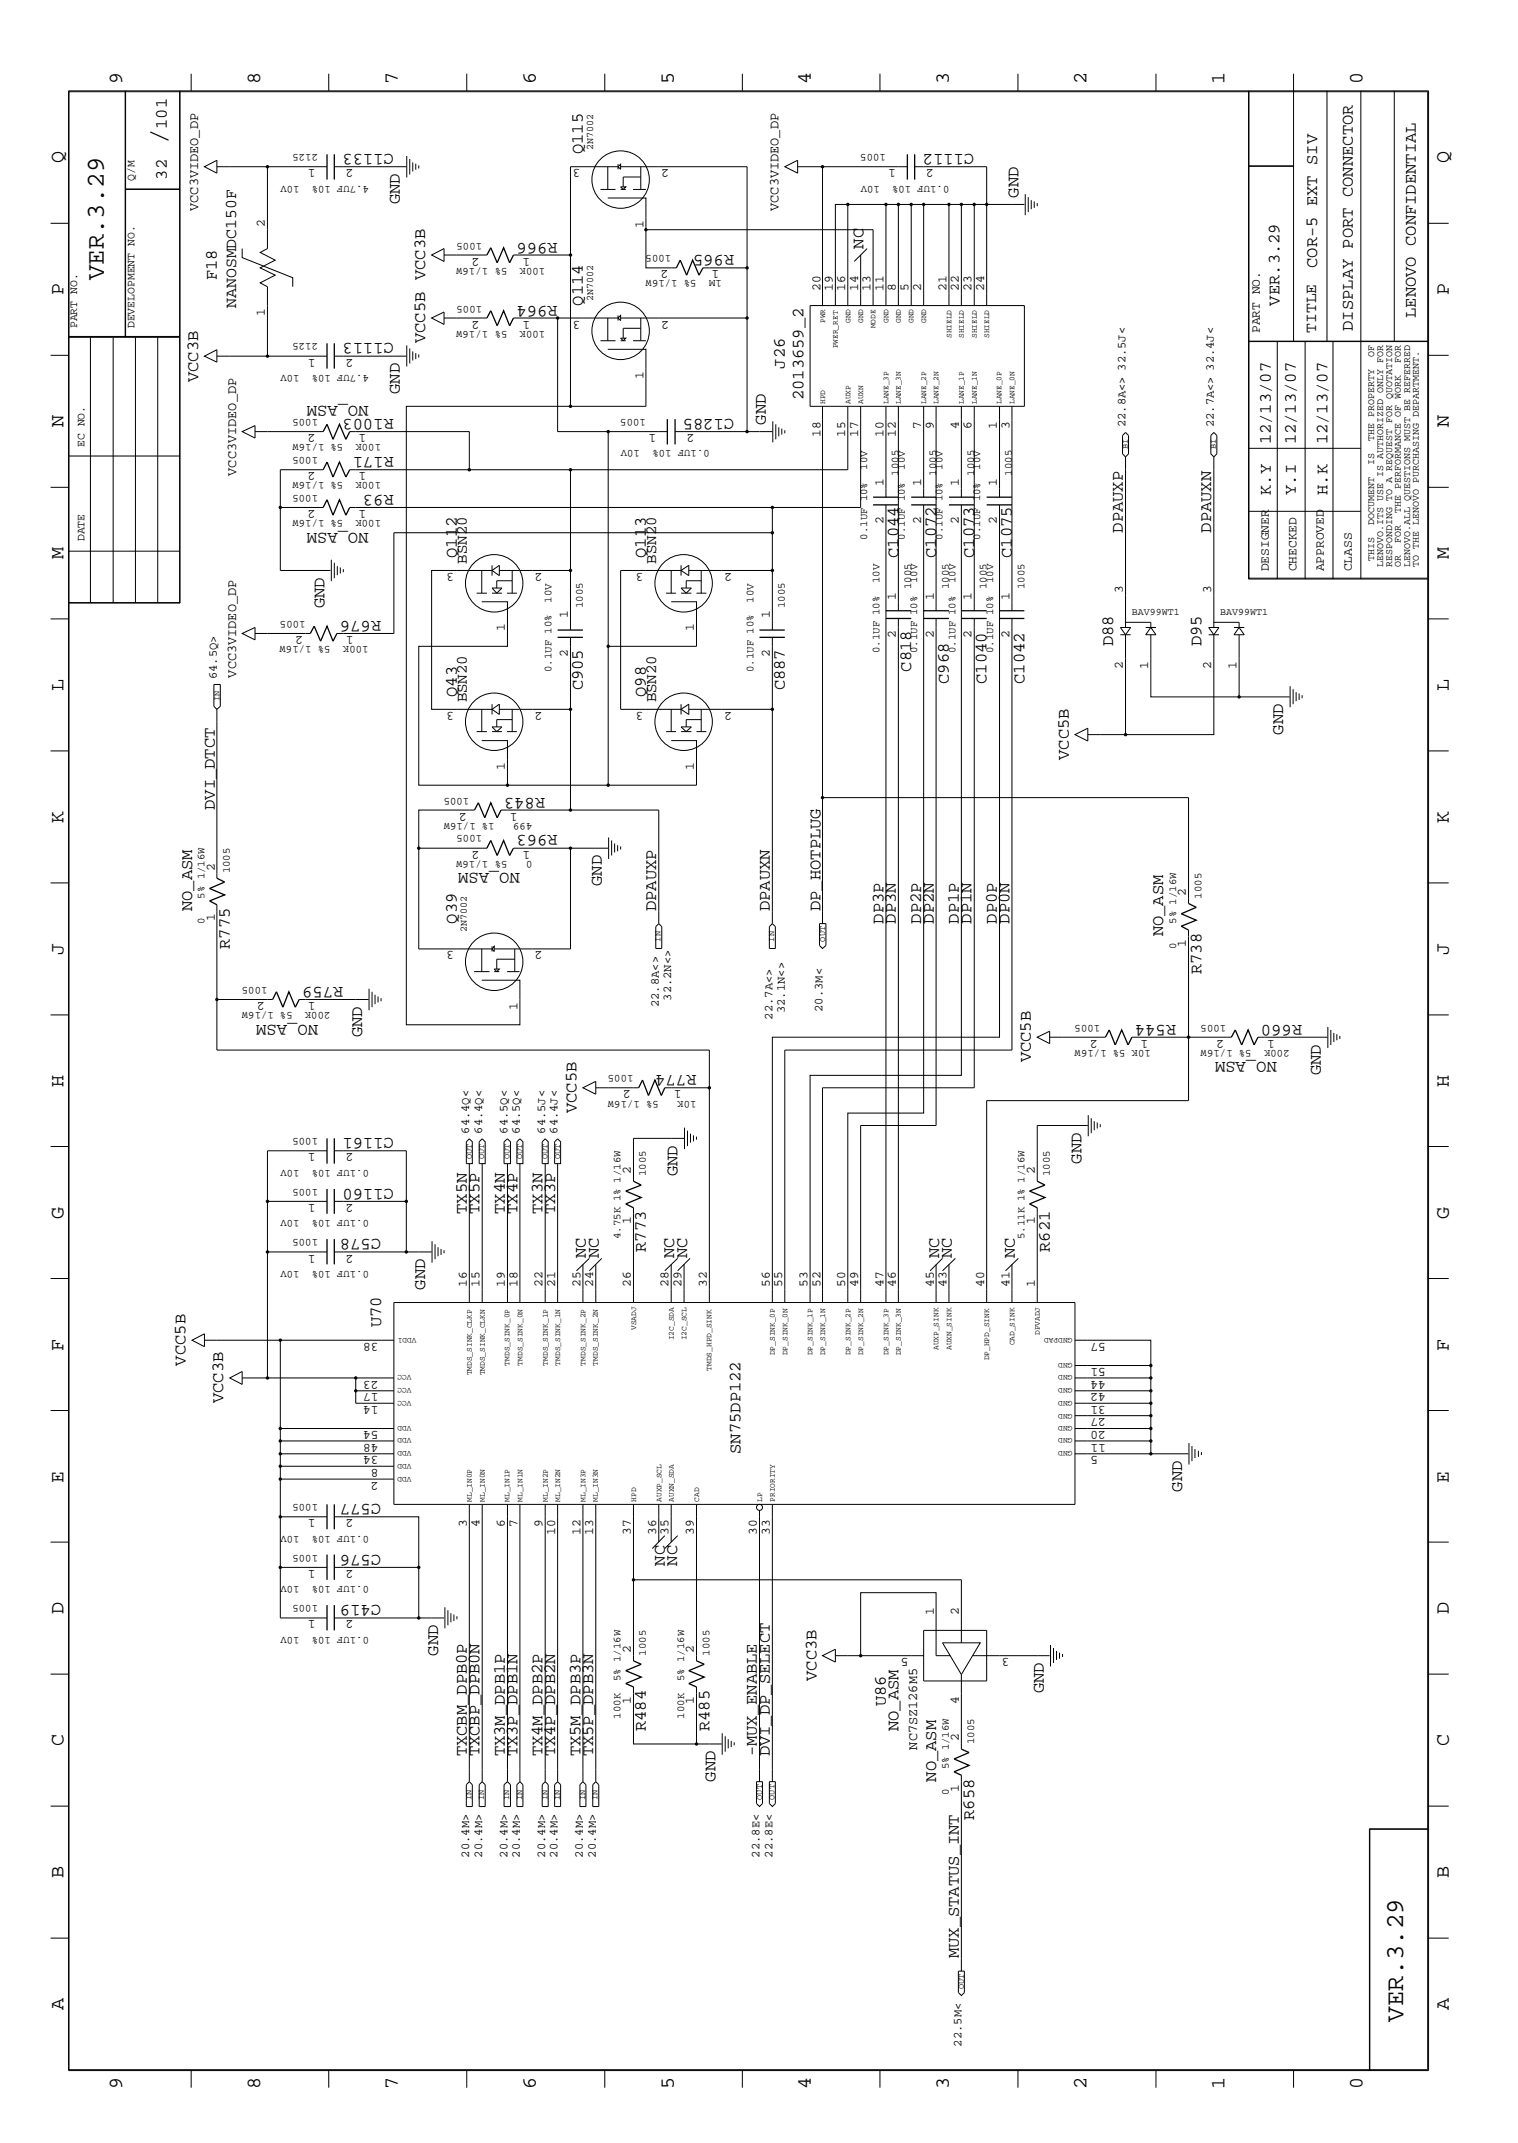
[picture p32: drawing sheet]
<svg xmlns="http://www.w3.org/2000/svg" width="300mm" height="423mm" viewBox="0 0 300 423" stroke-linecap="round" stroke-linejoin="round" font-family="sans-serif">
<defs><g id="words">
<text font-size="5.2" x="32.9" y="28.4" transform="rotate(-90 32.9 28.4)">/</text>
<g font-size="5.1">
<text x="20.5" y="55.4" transform="rotate(-90 20.5 55.4)">VER.3.29</text>
<text x="277.2" y="399.4" transform="rotate(-90 277.2 399.4)">VER.3.29</text>
</g>
<g font-size="4">
<text x="24.1" y="16.7" transform="rotate(-90 24.1 16.7)">9</text>
<text x="51.4" y="16.7" transform="rotate(-90 51.4 16.7)">8</text>
<text x="78.6" y="16.7" transform="rotate(-90 78.6 16.7)">7</text>
<text x="105.8" y="16.7" transform="rotate(-90 105.8 16.7)">6</text>
<text x="133.1" y="16.7" transform="rotate(-90 133.1 16.7)">5</text>
<text x="160.2" y="16.7" transform="rotate(-90 160.2 16.7)">4</text>
<text x="187.5" y="16.7" transform="rotate(-90 187.5 16.7)">3</text>
<text x="214.6" y="16.7" transform="rotate(-90 214.6 16.7)">2</text>
<text x="241.9" y="16.7" transform="rotate(-90 241.9 16.7)">1</text>
<text x="269.2" y="16.7" transform="rotate(-90 269.2 16.7)">0</text>
<text x="12.5" y="32.3" transform="rotate(-90 12.5 32.3)">Q</text>
<text x="286.2" y="32.3" transform="rotate(-90 286.2 32.3)">Q</text>
<text x="12.5" y="58.3" transform="rotate(-90 12.5 58.3)">P</text>
<text x="286.2" y="58.3" transform="rotate(-90 286.2 58.3)">P</text>
<text x="12.5" y="84.4" transform="rotate(-90 12.5 84.4)">N</text>
<text x="286.2" y="84.4" transform="rotate(-90 286.2 84.4)">N</text>
<text x="12.5" y="110.5" transform="rotate(-90 12.5 110.5)">M</text>
<text x="286.2" y="110.5" transform="rotate(-90 286.2 110.5)">M</text>
<text x="12.5" y="136.5" transform="rotate(-90 12.5 136.5)">L</text>
<text x="286.2" y="136.5" transform="rotate(-90 286.2 136.5)">L</text>
<text x="12.5" y="162.6" transform="rotate(-90 12.5 162.6)">K</text>
<text x="286.2" y="162.6" transform="rotate(-90 286.2 162.6)">K</text>
<text x="12.5" y="188.6" transform="rotate(-90 12.5 188.6)">J</text>
<text x="286.2" y="188.6" transform="rotate(-90 286.2 188.6)">J</text>
<text x="12.5" y="214.7" transform="rotate(-90 12.5 214.7)">H</text>
<text x="286.2" y="214.7" transform="rotate(-90 286.2 214.7)">H</text>
<text x="12.5" y="240.7" transform="rotate(-90 12.5 240.7)">G</text>
<text x="286.2" y="240.7" transform="rotate(-90 286.2 240.7)">G</text>
<text x="12.5" y="266.8" transform="rotate(-90 12.5 266.8)">F</text>
<text x="286.2" y="266.8" transform="rotate(-90 286.2 266.8)">F</text>
<text x="12.5" y="292.9" transform="rotate(-90 12.5 292.9)">E</text>
<text x="286.2" y="292.9" transform="rotate(-90 286.2 292.9)">E</text>
<text x="12.5" y="318.9" transform="rotate(-90 12.5 318.9)">D</text>
<text x="286.2" y="318.9" transform="rotate(-90 286.2 318.9)">D</text>
<text x="12.5" y="344.9" transform="rotate(-90 12.5 344.9)">C</text>
<text x="286.2" y="344.9" transform="rotate(-90 286.2 344.9)">C</text>
<text x="12.5" y="371" transform="rotate(-90 12.5 371)">B</text>
<text x="286.2" y="371" transform="rotate(-90 286.2 371)">B</text>
<text x="12.5" y="397" transform="rotate(-90 12.5 397)">A</text>
<text x="286.2" y="397" transform="rotate(-90 286.2 397)">A</text>
<text x="24.1" y="412.7" transform="rotate(-90 24.1 412.7)">9</text>
<text x="51.4" y="412.7" transform="rotate(-90 51.4 412.7)">8</text>
<text x="78.6" y="412.7" transform="rotate(-90 78.6 412.7)">7</text>
<text x="105.8" y="412.7" transform="rotate(-90 105.8 412.7)">6</text>
<text x="133.1" y="412.7" transform="rotate(-90 133.1 412.7)">5</text>
<text x="160.2" y="412.7" transform="rotate(-90 160.2 412.7)">4</text>
<text x="187.5" y="412.7" transform="rotate(-90 187.5 412.7)">3</text>
<text x="214.6" y="412.7" transform="rotate(-90 214.6 412.7)">2</text>
<text x="241.9" y="412.7" transform="rotate(-90 241.9 412.7)">1</text>
<text x="269.2" y="412.7" transform="rotate(-90 269.2 412.7)">0</text>
</g>
<g font-size="3.4">
<text x="32.9" y="25.5" transform="rotate(-90 32.9 25.5)">101</text>
<text x="32.9" y="35.5" transform="rotate(-90 32.9 35.5)">32</text>
<text x="77.8" y="30.5" transform="rotate(-180 77.8 30.5)">C1133</text>
<text x="115.1" y="30.5" transform="rotate(-90 115.1 30.5)">Q115</text>
<text x="192.4" y="30.5" transform="rotate(-180 192.4 30.5)">C1112</text>
<text x="79" y="40.4" transform="rotate(-90 79 40.4)">GND</text>
<text x="201.2" y="39" transform="rotate(-90 201.2 39)">GND</text>
<text x="110.2" y="47.9" transform="rotate(-180 110.2 47.9)">R966</text>
<text x="145" y="50.4" transform="rotate(-180 145 50.4)">R965</text>
<text x="170.6" y="49.1" transform="rotate(-90 170.6 49.1)">NC</text>
<text x="260.2" y="52.9" transform="rotate(-90 260.2 52.9)">COR-5 EXT SIV</text>
<text x="42.8" y="55.4" transform="rotate(-90 42.8 55.4)">F18</text>
<text x="110.2" y="60.4" transform="rotate(-180 110.2 60.4)">R964</text>
<text x="115.1" y="60.4" transform="rotate(-90 115.1 60.4)">Q114</text>
<text x="252.7" y="60.4" transform="rotate(-90 252.7 60.4)">VER.3.29</text>
<text x="267.2" y="65.4" transform="rotate(-90 267.2 65.4)">DISPLAY PORT CONNECTOR</text>
<text x="279.7" y="62.8" transform="rotate(-90 279.7 62.8)">LENOVO CONFIDENTIAL</text>
<text x="77.8" y="67.8" transform="rotate(-180 77.8 67.8)">C1113</text>
<text x="84" y="67.8" transform="rotate(-90 84 67.8)">VCC5B VCC3B</text>
<text x="39.1" y="75.5" transform="rotate(-90 39.1 75.5)">VCC3B</text>
<text x="79" y="77.8" transform="rotate(-90 79 77.8)">GND</text>
<text x="155" y="72.8" transform="rotate(-90 155 72.8)">J26</text>
<text x="72.8" y="80.3" transform="rotate(-180 72.8 80.3)">NO_ASM</text>
<text x="77.8" y="82.8" transform="rotate(-180 77.8 82.8)">R1003</text>
<text x="145" y="82.8" transform="rotate(-180 145 82.8)">C1285</text>
<text x="151.3" y="83.9" transform="rotate(-90 151.3 83.9)">GND</text>
<text x="158.7" y="79.1" transform="rotate(-90 158.7 79.1)">2013659_2</text>
<text x="251" y="87.8" transform="rotate(-90 251 87.8)">12/13/07</text>
<text x="255.9" y="87.8" transform="rotate(-90 255.9 87.8)">12/13/07</text>
<text x="262.2" y="87.8" transform="rotate(-90 262.2 87.8)">12/13/07</text>
<text x="77.8" y="90.3" transform="rotate(-180 77.8 90.3)">R171</text>
<text x="77.8" y="97.8" transform="rotate(-180 77.8 97.8)">R93</text>
<text x="251" y="97.8" transform="rotate(-90 251 97.8)">K.Y</text>
<text x="255.9" y="97.8" transform="rotate(-90 255.9 97.8)">Y.I</text>
<text x="262.2" y="97.8" transform="rotate(-90 262.2 97.8)">H.K</text>
<text x="72.8" y="105.2" transform="rotate(-180 72.8 105.2)">NO_ASM</text>
<text x="221.8" y="105.2" transform="rotate(-90 221.8 105.2)">DPAUXP</text>
<text x="239.3" y="105.2" transform="rotate(-90 239.3 105.2)">DPAUXN</text>
<text x="90.3" y="110.2" transform="rotate(-90 90.3 110.2)">Q112</text>
<text x="127.6" y="110.2" transform="rotate(-90 127.6 110.2)">Q113</text>
<text x="177.5" y="110.2" transform="rotate(-90 177.5 110.2)">C1044</text>
<text x="184.9" y="110.2" transform="rotate(-90 184.9 110.2)">C1072</text>
<text x="192.4" y="110.2" transform="rotate(-90 192.4 110.2)">C1073</text>
<text x="199.9" y="110.2" transform="rotate(-90 199.9 110.2)">C1075</text>
<text x="64.1" y="120.1" transform="rotate(-90 64.1 120.1)">GND</text>
<text x="75.3" y="122.7" transform="rotate(-180 75.3 122.7)">R676</text>
<text x="219.9" y="127.7" transform="rotate(-90 219.9 127.7)">D88</text>
<text x="237.3" y="127.7" transform="rotate(-90 237.3 127.7)">D95</text>
<text x="90.3" y="137.7" transform="rotate(-90 90.3 137.7)">Q43</text>
<text x="115.1" y="136.4" transform="rotate(-90 115.1 136.4)">C905</text>
<text x="127.6" y="137.7" transform="rotate(-90 127.6 137.7)">Q98</text>
<text x="155" y="136.4" transform="rotate(-90 155 136.4)">C887</text>
<text x="180" y="132.7" transform="rotate(-90 180 132.7)">C818</text>
<text x="187.5" y="135.1" transform="rotate(-90 187.5 135.1)">C968</text>
<text x="194.9" y="135.1" transform="rotate(-90 194.9 135.1)">C1040</text>
<text x="202.4" y="135.1" transform="rotate(-90 202.4 135.1)">C1042</text>
<text x="253.5" y="145.1" transform="rotate(-90 253.5 145.1)">GND</text>
<text x="211.2" y="150.1" transform="rotate(-90 211.2 150.1)">VCC5B</text>
<text x="42.4" y="160" transform="rotate(-90 42.4 160)">DVI_DTCT</text>
<text x="107.7" y="157.6" transform="rotate(-180 107.7 157.6)">R843</text>
<text x="110.2" y="165" transform="rotate(-180 110.2 165)">R963</text>
<text x="102.7" y="172.6" transform="rotate(-180 102.7 172.6)">NO_ASM</text>
<text x="118.9" y="175" transform="rotate(-90 118.9 175)">GND</text>
<text x="37.9" y="180" transform="rotate(-90 37.9 180)">NO_ASM</text>
<text x="90.3" y="182.5" transform="rotate(-90 90.3 182.5)">Q39</text>
<text x="129.6" y="180" transform="rotate(-90 129.6 180)">DPAUXP</text>
<text x="152.1" y="180" transform="rotate(-90 152.1 180)">DPAUXN</text>
<text x="162.1" y="180" transform="rotate(-90 162.1 180)">DP_HOTPLUG</text>
<text x="174.5" y="182.5" transform="rotate(-90 174.5 182.5)">DP3P</text>
<text x="177" y="182.5" transform="rotate(-90 177 182.5)">DP3N</text>
<text x="181.9" y="182.5" transform="rotate(-90 181.9 182.5)">DP2P</text>
<text x="184.5" y="182.5" transform="rotate(-90 184.5 182.5)">DP2N</text>
<text x="189.4" y="182.5" transform="rotate(-90 189.4 182.5)">DP1P</text>
<text x="191.9" y="182.5" transform="rotate(-90 191.9 182.5)">DP1N</text>
<text x="196.9" y="182.5" transform="rotate(-90 196.9 182.5)">DP0P</text>
<text x="199.4" y="182.5" transform="rotate(-90 199.4 182.5)">DP0N</text>
<text x="229.8" y="185" transform="rotate(-90 229.8 185)">NO_ASM</text>
<text x="45.4" y="187.5" transform="rotate(-90 45.4 187.5)">R775</text>
<text x="67.8" y="195" transform="rotate(-180 67.8 195)">R759</text>
<text x="237.3" y="192.4" transform="rotate(-90 237.3 192.4)">R738</text>
<text x="62.8" y="202.4" transform="rotate(-180 62.8 202.4)">NO_ASM</text>
<text x="232.3" y="202.4" transform="rotate(-180 232.3 202.4)">R544</text>
<text x="257.2" y="202.4" transform="rotate(-180 257.2 202.4)">R660</text>
<text x="71.5" y="204.9" transform="rotate(-90 71.5 204.9)">GND</text>
<text x="203.6" y="209.9" transform="rotate(-90 203.6 209.9)">VCC5B</text>
<text x="252.2" y="209.9" transform="rotate(-180 252.2 209.9)">NO_ASM</text>
<text x="137.6" y="212.4" transform="rotate(-180 137.6 212.4)">R774</text>
<text x="260.9" y="212.4" transform="rotate(-90 260.9 212.4)">GND</text>
<text x="113.9" y="219.9" transform="rotate(-90 113.9 219.9)">VCC5B</text>
<text x="77.8" y="224.9" transform="rotate(-180 77.8 224.9)">C1161</text>
<text x="133.9" y="232.3" transform="rotate(-90 133.9 232.3)">GND</text>
<text x="213.6" y="229.9" transform="rotate(-90 213.6 229.9)">GND</text>
<text x="77.8" y="234.9" transform="rotate(-180 77.8 234.9)">C1160</text>
<text x="92.2" y="239.8" transform="rotate(-90 92.2 239.8)">TX5N</text>
<text x="94.7" y="239.8" transform="rotate(-90 94.7 239.8)">TX5P</text>
<text x="99.7" y="239.8" transform="rotate(-90 99.7 239.8)">TX4N</text>
<text x="102.2" y="239.8" transform="rotate(-90 102.2 239.8)">TX4P</text>
<text x="107.2" y="239.8" transform="rotate(-90 107.2 239.8)">TX3N</text>
<text x="109.6" y="239.8" transform="rotate(-90 109.6 239.8)">TX3P</text>
<text x="75.3" y="244.8" transform="rotate(-180 75.3 244.8)">C578</text>
<text x="115.7" y="248.6" transform="rotate(-90 115.7 248.6)">NC</text>
<text x="118.3" y="248.6" transform="rotate(-90 118.3 248.6)">NC</text>
<text x="127.6" y="247.3" transform="rotate(-90 127.6 247.3)">R773</text>
<text x="133.2" y="248.6" transform="rotate(-90 133.2 248.6)">NC</text>
<text x="135.7" y="248.6" transform="rotate(-90 135.7 248.6)">NC</text>
<text x="185.5" y="248.6" transform="rotate(-90 185.5 248.6)">NC</text>
<text x="188" y="248.6" transform="rotate(-90 188 248.6)">NC</text>
<text x="200.5" y="248.6" transform="rotate(-90 200.5 248.6)">NC</text>
<text x="207.3" y="247.3" transform="rotate(-90 207.3 247.3)">R621</text>
<text x="84" y="254.8" transform="rotate(-90 84 254.8)">GND</text>
<text x="75.3" y="262.2" transform="rotate(-90 75.3 262.2)">U70</text>
<text x="36.7" y="269.7" transform="rotate(-90 36.7 269.7)">VCC5B</text>
<text x="44.1" y="277.2" transform="rotate(-90 44.1 277.2)">VCC3B</text>
<text x="146.3" y="287.2" transform="rotate(-90 146.3 287.2)">SN75DP122</text>
<text x="75.3" y="297.2" transform="rotate(-180 75.3 297.2)">C577</text>
<text x="233.5" y="294.6" transform="rotate(-90 233.5 294.6)">GND</text>
<text x="75.3" y="307.1" transform="rotate(-180 75.3 307.1)">C576</text>
<text x="131.3" y="309.3" transform="rotate(-90 131.3 309.3)">NC</text>
<text x="133.8" y="309.3" transform="rotate(-90 133.8 309.3)">NC</text>
<text x="75.3" y="317.1" transform="rotate(-180 75.3 317.1)">C419</text>
<text x="86.5" y="327.1" transform="rotate(-90 86.5 327.1)">GND</text>
<text x="161.3" y="332.1" transform="rotate(-90 161.3 332.1)">VCC3B</text>
<text x="206.2" y="334.5" transform="rotate(-90 206.2 334.5)">GND</text>
<text x="127.6" y="342" transform="rotate(-90 127.6 342)">R484</text>
<text x="140.1" y="342" transform="rotate(-90 140.1 342)">R485</text>
<text x="175" y="337.1" transform="rotate(-90 175 337.1)">U86</text>
<text x="177.5" y="342" transform="rotate(-90 177.5 342)">NO_ASM</text>
<text x="92.2" y="347" transform="rotate(-90 92.2 347)">TXCBM_DPB0P</text>
<text x="94.7" y="347" transform="rotate(-90 94.7 347)">TXCBP_DPB0N</text>
<text x="99.7" y="347" transform="rotate(-90 99.7 347)">TX3M_DPB1P</text>
<text x="102.2" y="347" transform="rotate(-90 102.2 347)">TX3P_DPB1N</text>
<text x="107.2" y="347" transform="rotate(-90 107.2 347)">TX4M_DPB2P</text>
<text x="109.6" y="347" transform="rotate(-90 109.6 347)">TX4P_DPB2N</text>
<text x="114.6" y="347" transform="rotate(-90 114.6 347)">TX5M_DPB3P</text>
<text x="117.2" y="347" transform="rotate(-90 117.2 347)">TX5P_DPB3N</text>
<text x="149.5" y="347" transform="rotate(-90 149.5 347)">-MUX_ENABLE</text>
<text x="152.1" y="347" transform="rotate(-90 152.1 347)">DVI_DP_SELECT</text>
<text x="141.3" y="352" transform="rotate(-90 141.3 352)">GND</text>
<text x="184.9" y="352" transform="rotate(-90 184.9 352)">NO_ASM</text>
<text x="192.4" y="359.5" transform="rotate(-90 192.4 359.5)">R658</text>
<text x="189.4" y="386.8" transform="rotate(-90 189.4 386.8)">MUX_STATUS_INT</text>
</g>
<g font-size="3.2">
<text x="46.7" y="60.8" transform="rotate(-90 46.7 60.8)">NANOSMDC150F</text>
<text x="260" y="65.8" transform="rotate(-90 260 65.8)">TITLE</text>
</g>
<g font-size="3.1">
<text x="92.2" y="111.3" transform="rotate(-90 92.2 111.3)">BSN20</text>
<text x="129.6" y="111.3" transform="rotate(-90 129.6 111.3)">BSN20</text>
<text x="92.2" y="138.8" transform="rotate(-90 92.2 138.8)">BSN20</text>
<text x="129.6" y="138.8" transform="rotate(-90 129.6 138.8)">BSN20</text>
</g>
<g font-size="2.7">
<text x="39.1" y="41.7" transform="rotate(-90 39.1 41.7)">VCC3VIDEO_DP</text>
<text x="153.8" y="41.7" transform="rotate(-90 153.8 41.7)">VCC3VIDEO_DP</text>
<text x="46.7" y="94" transform="rotate(-90 46.7 94)">VCC3VIDEO_DP</text>
<text x="46.7" y="133.9" transform="rotate(-90 46.7 133.9)">VCC3VIDEO_DP</text>
<text x="181.2" y="345.6" transform="rotate(-90 181.2 345.6)">NC7SZ126M5</text>
</g>
<g font-size="2.5">
<text x="62.3" y="33.4" transform="rotate(-180 62.3 33.4)">1</text>
<text x="69.8" y="33.4" transform="rotate(-180 69.8 33.4)">2</text>
<text x="114.6" y="33.4" transform="rotate(-180 114.6 33.4)">3</text>
<text x="132.2" y="33.4" transform="rotate(-180 132.2 33.4)">2</text>
<text x="177" y="33.4" transform="rotate(-180 177 33.4)">1</text>
<text x="184.5" y="33.4" transform="rotate(-180 184.5 33.4)">2</text>
<text x="52.3" y="44.9" transform="rotate(-90 52.3 44.9)">2</text>
<text x="127.1" y="45" transform="rotate(-90 127.1 45)">1</text>
<text x="94.7" y="50.9" transform="rotate(-180 94.7 50.9)">2</text>
<text x="104.7" y="50.9" transform="rotate(-180 104.7 50.9)">1</text>
<text x="132.1" y="53.4" transform="rotate(-180 132.1 53.4)">2</text>
<text x="142.1" y="53.4" transform="rotate(-180 142.1 53.4)">1</text>
<text x="162.1" y="57.4" transform="rotate(-90 162.1 57.4)">20</text>
<text x="164.5" y="57.4" transform="rotate(-90 164.5 57.4)">19</text>
<text x="167" y="57.4" transform="rotate(-90 167 57.4)">16</text>
<text x="169.5" y="57.4" transform="rotate(-90 169.5 57.4)">14</text>
<text x="172" y="57.4" transform="rotate(-90 172 57.4)">13</text>
<text x="174.5" y="57.4" transform="rotate(-90 174.5 57.4)">11</text>
<text x="177" y="57.4" transform="rotate(-90 177 57.4)">8</text>
<text x="179.5" y="57.4" transform="rotate(-90 179.5 57.4)">5</text>
<text x="181.9" y="57.4" transform="rotate(-90 181.9 57.4)">2</text>
<text x="186.9" y="57.4" transform="rotate(-90 186.9 57.4)">21</text>
<text x="189.4" y="57.4" transform="rotate(-90 189.4 57.4)">22</text>
<text x="191.9" y="57.4" transform="rotate(-90 191.9 57.4)">23</text>
<text x="194.4" y="57.4" transform="rotate(-90 194.4 57.4)">24</text>
<text x="52.3" y="62.4" transform="rotate(-90 52.3 62.4)">1</text>
<text x="94.7" y="63.3" transform="rotate(-180 94.7 63.3)">2</text>
<text x="104.7" y="63.3" transform="rotate(-180 104.7 63.3)">1</text>
<text x="114.6" y="63.3" transform="rotate(-180 114.6 63.3)">3</text>
<text x="132.2" y="63.3" transform="rotate(-180 132.2 63.3)">2</text>
<text x="248.8" y="65.8" transform="rotate(-90 248.8 65.8)">PART NO.</text>
<text x="62.3" y="70.9" transform="rotate(-180 62.3 70.9)">1</text>
<text x="69.8" y="70.9" transform="rotate(-180 69.8 70.9)">2</text>
<text x="127.1" y="74.8" transform="rotate(-90 127.1 74.8)">1</text>
<text x="62.3" y="85.8" transform="rotate(-180 62.3 85.8)">2</text>
<text x="72.3" y="85.8" transform="rotate(-180 72.3 85.8)">1</text>
<text x="129.6" y="85.8" transform="rotate(-180 129.6 85.8)">1</text>
<text x="137.2" y="85.8" transform="rotate(-180 137.2 85.8)">2</text>
<text x="162.1" y="86.4" transform="rotate(-90 162.1 86.4)">18</text>
<text x="167" y="86.4" transform="rotate(-90 167 86.4)">15</text>
<text x="169.5" y="86.4" transform="rotate(-90 169.5 86.4)">17</text>
<text x="174.5" y="86.4" transform="rotate(-90 174.5 86.4)">10</text>
<text x="177" y="86.4" transform="rotate(-90 177 86.4)">12</text>
<text x="181.9" y="84.8" transform="rotate(-90 181.9 84.8)">7</text>
<text x="184.5" y="84.8" transform="rotate(-90 184.5 84.8)">9</text>
<text x="189.4" y="84.8" transform="rotate(-90 189.4 84.8)">4</text>
<text x="191.9" y="84.8" transform="rotate(-90 191.9 84.8)">6</text>
<text x="196.9" y="84.8" transform="rotate(-90 196.9 84.8)">1</text>
<text x="199.4" y="84.8" transform="rotate(-90 199.4 84.8)">3</text>
<text x="62.3" y="93.3" transform="rotate(-180 62.3 93.3)">2</text>
<text x="72.3" y="93.3" transform="rotate(-180 72.3 93.3)">1</text>
<text x="62.3" y="100.8" transform="rotate(-180 62.3 100.8)">2</text>
<text x="72.3" y="100.8" transform="rotate(-180 72.3 100.8)">1</text>
<text x="174.5" y="96" transform="rotate(-90 174.5 96)">1</text>
<text x="181.9" y="96" transform="rotate(-90 181.9 96)">1</text>
<text x="189.4" y="96" transform="rotate(-90 189.4 96)">1</text>
<text x="196.9" y="96" transform="rotate(-90 196.9 96)">1</text>
<text x="174.5" y="103.5" transform="rotate(-90 174.5 103.5)">2</text>
<text x="181.9" y="103.5" transform="rotate(-90 181.9 103.5)">2</text>
<text x="189.4" y="103.5" transform="rotate(-90 189.4 103.5)">2</text>
<text x="196.9" y="103.5" transform="rotate(-90 196.9 103.5)">2</text>
<text x="89.7" y="113.2" transform="rotate(-180 89.7 113.2)">3</text>
<text x="107.2" y="113.2" transform="rotate(-180 107.2 113.2)">2</text>
<text x="127.1" y="113.2" transform="rotate(-180 127.1 113.2)">3</text>
<text x="144.6" y="113.2" transform="rotate(-180 144.6 113.2)">2</text>
<text x="250.6" y="112.9" transform="rotate(-90 250.6 112.9)">DESIGNER</text>
<text x="256.1" y="112.9" transform="rotate(-90 256.1 112.9)">CHECKED</text>
<text x="261.5" y="112.9" transform="rotate(-90 261.5 112.9)">APPROVED</text>
<text x="267" y="112.9" transform="rotate(-90 267 112.9)">CLASS</text>
<text x="177" y="118.4" transform="rotate(-90 177 118.4)">1</text>
<text x="184.5" y="118.4" transform="rotate(-90 184.5 118.4)">1</text>
<text x="191.9" y="118.4" transform="rotate(-90 191.9 118.4)">1</text>
<text x="199.4" y="118.4" transform="rotate(-90 199.4 118.4)">1</text>
<text x="221.8" y="117.2" transform="rotate(-90 221.8 117.2)">3</text>
<text x="239.3" y="117.2" transform="rotate(-90 239.3 117.2)">3</text>
<text x="59.9" y="125.6" transform="rotate(-180 59.9 125.6)">2</text>
<text x="69.8" y="125.6" transform="rotate(-180 69.8 125.6)">1</text>
<text x="99.7" y="124.7" transform="rotate(-90 99.7 124.7)">1</text>
<text x="112.2" y="122.2" transform="rotate(-90 112.2 122.2)">1</text>
<text x="137.1" y="124.7" transform="rotate(-90 137.1 124.7)">1</text>
<text x="152.1" y="122.2" transform="rotate(-90 152.1 122.2)">1</text>
<text x="177" y="126" transform="rotate(-90 177 126)">2</text>
<text x="184.5" y="126" transform="rotate(-90 184.5 126)">2</text>
<text x="191.9" y="126" transform="rotate(-90 191.9 126)">2</text>
<text x="199.4" y="126" transform="rotate(-90 199.4 126)">2</text>
<text x="112.2" y="129.7" transform="rotate(-90 112.2 129.7)">2</text>
<text x="152.1" y="129.7" transform="rotate(-90 152.1 129.7)">2</text>
<text x="221.8" y="132.2" transform="rotate(-90 221.8 132.2)">2</text>
<text x="226.8" y="132.2" transform="rotate(-90 226.8 132.2)">1</text>
<text x="239.3" y="132.2" transform="rotate(-90 239.3 132.2)">2</text>
<text x="244.3" y="132.2" transform="rotate(-90 244.3 132.2)">1</text>
<text x="89.7" y="140.6" transform="rotate(-180 89.7 140.6)">3</text>
<text x="107.2" y="140.6" transform="rotate(-180 107.2 140.6)">2</text>
<text x="127.1" y="140.6" transform="rotate(-180 127.1 140.6)">3</text>
<text x="144.6" y="140.6" transform="rotate(-180 144.6 140.6)">2</text>
<text x="99.7" y="152.1" transform="rotate(-90 99.7 152.1)">1</text>
<text x="137.1" y="152.1" transform="rotate(-90 137.1 152.1)">1</text>
<text x="92.2" y="160.5" transform="rotate(-180 92.2 160.5)">2</text>
<text x="102.2" y="160.5" transform="rotate(-180 102.2 160.5)">1</text>
<text x="42.4" y="172" transform="rotate(-90 42.4 172)">2</text>
<text x="94.7" y="168.1" transform="rotate(-180 94.7 168.1)">2</text>
<text x="104.7" y="168.1" transform="rotate(-180 104.7 168.1)">1</text>
<text x="234.3" y="177" transform="rotate(-90 234.3 177)">2</text>
<text x="42.4" y="182" transform="rotate(-90 42.4 182)">1</text>
<text x="89.7" y="188" transform="rotate(-180 89.7 188)">3</text>
<text x="107.2" y="188" transform="rotate(-180 107.2 188)">2</text>
<text x="234.3" y="187" transform="rotate(-90 234.3 187)">1</text>
<text x="52.3" y="198" transform="rotate(-180 52.3 198)">2</text>
<text x="62.3" y="198" transform="rotate(-180 62.3 198)">1</text>
<text x="102.2" y="199.5" transform="rotate(-90 102.2 199.5)">1</text>
<text x="216.8" y="205.4" transform="rotate(-180 216.8 205.4)">2</text>
<text x="226.8" y="205.4" transform="rotate(-180 226.8 205.4)">1</text>
<text x="241.8" y="205.4" transform="rotate(-180 241.8 205.4)">2</text>
<text x="251.8" y="205.4" transform="rotate(-180 251.8 205.4)">1</text>
<text x="124.6" y="215.4" transform="rotate(-180 124.6 215.4)">2</text>
<text x="134.6" y="215.4" transform="rotate(-180 134.6 215.4)">1</text>
<text x="62.3" y="227.8" transform="rotate(-180 62.3 227.8)">1</text>
<text x="69.9" y="227.8" transform="rotate(-180 69.9 227.8)">2</text>
<text x="124.6" y="231.8" transform="rotate(-90 124.6 231.8)">2</text>
<text x="204.4" y="231.8" transform="rotate(-90 204.4 231.8)">2</text>
<text x="62.3" y="237.8" transform="rotate(-180 62.3 237.8)">1</text>
<text x="69.9" y="237.8" transform="rotate(-180 69.9 237.8)">2</text>
<text x="124.6" y="241.8" transform="rotate(-90 124.6 241.8)">1</text>
<text x="204.4" y="241.8" transform="rotate(-90 204.4 241.8)">1</text>
<text x="62.3" y="247.8" transform="rotate(-180 62.3 247.8)">1</text>
<text x="69.9" y="247.8" transform="rotate(-180 69.9 247.8)">2</text>
<text x="92.2" y="254.3" transform="rotate(-90 92.2 254.3)">16</text>
<text x="94.7" y="254.3" transform="rotate(-90 94.7 254.3)">15</text>
<text x="99.7" y="254.3" transform="rotate(-90 99.7 254.3)">19</text>
<text x="102.2" y="254.3" transform="rotate(-90 102.2 254.3)">18</text>
<text x="107.2" y="254.3" transform="rotate(-90 107.2 254.3)">22</text>
<text x="109.6" y="254.3" transform="rotate(-90 109.6 254.3)">21</text>
<text x="114.6" y="254.3" transform="rotate(-90 114.6 254.3)">25</text>
<text x="117.2" y="254.3" transform="rotate(-90 117.2 254.3)">24</text>
<text x="124.6" y="254.3" transform="rotate(-90 124.6 254.3)">26</text>
<text x="132.1" y="254.3" transform="rotate(-90 132.1 254.3)">28</text>
<text x="134.6" y="254.3" transform="rotate(-90 134.6 254.3)">29</text>
<text x="139.6" y="254.3" transform="rotate(-90 139.6 254.3)">32</text>
<text x="152.1" y="254.3" transform="rotate(-90 152.1 254.3)">56</text>
<text x="154.5" y="254.3" transform="rotate(-90 154.5 254.3)">55</text>
<text x="159.5" y="254.3" transform="rotate(-90 159.5 254.3)">53</text>
<text x="162.1" y="254.3" transform="rotate(-90 162.1 254.3)">52</text>
<text x="167" y="254.3" transform="rotate(-90 167 254.3)">50</text>
<text x="169.5" y="254.3" transform="rotate(-90 169.5 254.3)">49</text>
<text x="174.5" y="254.3" transform="rotate(-90 174.5 254.3)">47</text>
<text x="177" y="254.3" transform="rotate(-90 177 254.3)">46</text>
<text x="184.5" y="254.3" transform="rotate(-90 184.5 254.3)">45</text>
<text x="186.9" y="254.3" transform="rotate(-90 186.9 254.3)">43</text>
<text x="194.4" y="254.3" transform="rotate(-90 194.4 254.3)">40</text>
<text x="199.4" y="254.3" transform="rotate(-90 199.4 254.3)">41</text>
<text x="204.4" y="254.3" transform="rotate(-90 204.4 254.3)">1</text>
<text x="74.8" y="265.3" transform="rotate(-180 74.8 265.3)">38</text>
<text x="218.4" y="265.3" transform="rotate(-180 218.4 265.3)">57</text>
<text x="74.8" y="275.3" transform="rotate(-180 74.8 275.3)">17</text>
<text x="74.8" y="272.7" transform="rotate(-180 74.8 272.7)">23</text>
<text x="218.4" y="275.3" transform="rotate(-180 218.4 275.3)">42</text>
<text x="218.4" y="272.7" transform="rotate(-180 218.4 272.7)">44</text>
<text x="218.4" y="270.3" transform="rotate(-180 218.4 270.3)">51</text>
<text x="74.8" y="277.7" transform="rotate(-180 74.8 277.7)">14</text>
<text x="218.4" y="280.2" transform="rotate(-180 218.4 280.2)">27</text>
<text x="218.4" y="277.7" transform="rotate(-180 218.4 277.7)">31</text>
<text x="74.8" y="287.7" transform="rotate(-180 74.8 287.7)">34</text>
<text x="74.8" y="285.2" transform="rotate(-180 74.8 285.2)">48</text>
<text x="74.8" y="282.7" transform="rotate(-180 74.8 282.7)">54</text>
<text x="216.9" y="287.7" transform="rotate(-180 216.9 287.7)">5</text>
<text x="218.4" y="285.2" transform="rotate(-180 218.4 285.2)">11</text>
<text x="218.4" y="282.7" transform="rotate(-180 218.4 282.7)">20</text>
<text x="74.8" y="292.7" transform="rotate(-180 74.8 292.7)">2</text>
<text x="74.8" y="290.2" transform="rotate(-180 74.8 290.2)">8</text>
<text x="62.3" y="300.1" transform="rotate(-180 62.3 300.1)">1</text>
<text x="69.9" y="300.1" transform="rotate(-180 69.9 300.1)">2</text>
<text x="92.2" y="301.7" transform="rotate(-90 92.2 301.7)">3</text>
<text x="94.7" y="301.7" transform="rotate(-90 94.7 301.7)">4</text>
<text x="99.7" y="301.7" transform="rotate(-90 99.7 301.7)">6</text>
<text x="102.2" y="301.7" transform="rotate(-90 102.2 301.7)">7</text>
<text x="107.2" y="301.7" transform="rotate(-90 107.2 301.7)">9</text>
<text x="109.6" y="303.2" transform="rotate(-90 109.6 303.2)">10</text>
<text x="114.6" y="303.2" transform="rotate(-90 114.6 303.2)">12</text>
<text x="117.2" y="303.2" transform="rotate(-90 117.2 303.2)">13</text>
<text x="124.6" y="303.2" transform="rotate(-90 124.6 303.2)">37</text>
<text x="129.6" y="303.2" transform="rotate(-90 129.6 303.2)">36</text>
<text x="132.1" y="303.2" transform="rotate(-90 132.1 303.2)">35</text>
<text x="137.1" y="303.2" transform="rotate(-90 137.1 303.2)">39</text>
<text x="149.5" y="303.2" transform="rotate(-90 149.5 303.2)">30</text>
<text x="152.1" y="303.2" transform="rotate(-90 152.1 303.2)">33</text>
<text x="62.3" y="310.1" transform="rotate(-180 62.3 310.1)">1</text>
<text x="69.9" y="310.1" transform="rotate(-180 69.9 310.1)">2</text>
<text x="62.3" y="320" transform="rotate(-180 62.3 320)">1</text>
<text x="69.9" y="320" transform="rotate(-180 69.9 320)">2</text>
<text x="184.5" y="319.1" transform="rotate(-90 184.5 319.1)">1</text>
<text x="189.4" y="319.1" transform="rotate(-90 189.4 319.1)">2</text>
<text x="124.6" y="326.6" transform="rotate(-90 124.6 326.6)">2</text>
<text x="137.1" y="326.6" transform="rotate(-90 137.1 326.6)">2</text>
<text x="179.5" y="327.6" transform="rotate(-180 179.5 327.6)">5</text>
<text x="199.4" y="327.6" transform="rotate(-180 199.4 327.6)">3</text>
<text x="124.6" y="336.6" transform="rotate(-90 124.6 336.6)">1</text>
<text x="137.1" y="336.6" transform="rotate(-90 137.1 336.6)">1</text>
<text x="189.4" y="336.5" transform="rotate(-90 189.4 336.5)">4</text>
<text x="189.4" y="344" transform="rotate(-90 189.4 344)">2</text>
<text x="189.4" y="354" transform="rotate(-90 189.4 354)">1</text>
</g>
<g font-size="2.4">
<text x="222.3" y="84.4" transform="rotate(-90 222.3 84.4)">22.8A&lt;&gt; 32.5J&lt;</text>
<text x="239.8" y="84.4" transform="rotate(-90 239.8 84.4)">22.7A&lt;&gt; 32.4J&lt;</text>
<text x="42.8" y="134.2" transform="rotate(-90 42.8 134.2)">64.5Q&gt;</text>
<text x="132.6" y="197.7" transform="rotate(-90 132.6 197.7)">32.2N&lt;&gt;</text>
<text x="130.1" y="199" transform="rotate(-90 130.1 199)">22.8A&lt;&gt;</text>
<text x="152.6" y="201.4" transform="rotate(-90 152.6 201.4)">22.7A&lt;&gt;</text>
<text x="155" y="200.2" transform="rotate(-90 155 200.2)">32.1N&lt;&gt;</text>
<text x="162.5" y="199.9" transform="rotate(-90 162.5 199.9)">20.3M&lt;</text>
<text x="92.7" y="223.9" transform="rotate(-90 92.7 223.9)">64.4Q&lt;</text>
<text x="95.3" y="223.9" transform="rotate(-90 95.3 223.9)">64.4Q&lt;</text>
<text x="100.2" y="223.9" transform="rotate(-90 100.2 223.9)">64.5Q&lt;</text>
<text x="102.7" y="223.9" transform="rotate(-90 102.7 223.9)">64.5Q&lt;</text>
<text x="107.7" y="223.9" transform="rotate(-90 107.7 223.9)">64.5J&lt;</text>
<text x="110.2" y="223.9" transform="rotate(-90 110.2 223.9)">64.4J&lt;</text>
<text x="92.7" y="366.9" transform="rotate(-90 92.7 366.9)">20.4M&gt;</text>
<text x="95.3" y="366.9" transform="rotate(-90 95.3 366.9)">20.4M&gt;</text>
<text x="100.2" y="366.9" transform="rotate(-90 100.2 366.9)">20.4M&gt;</text>
<text x="102.7" y="366.9" transform="rotate(-90 102.7 366.9)">20.4M&gt;</text>
<text x="107.7" y="366.9" transform="rotate(-90 107.7 366.9)">20.4M&gt;</text>
<text x="110.2" y="366.9" transform="rotate(-90 110.2 366.9)">20.4M&gt;</text>
<text x="115.1" y="366.9" transform="rotate(-90 115.1 366.9)">20.4M&gt;</text>
<text x="117.7" y="366.9" transform="rotate(-90 117.7 366.9)">20.4M&gt;</text>
<text x="150" y="366.9" transform="rotate(-90 150 366.9)">22.8E&lt;</text>
<text x="152.6" y="366.9" transform="rotate(-90 152.6 366.9)">22.8E&lt;</text>
<text x="189.9" y="404.3" transform="rotate(-90 189.9 404.3)">22.5M&lt;</text>
</g>
<g font-size="2.3">
<text x="26.6" y="35.7" transform="rotate(-90 26.6 35.7)">Q/M</text>
<text x="15.2" y="64.9" transform="rotate(-90 15.2 64.9)">PART NO.</text>
<text x="26.6" y="64.9" transform="rotate(-90 26.6 64.9)">DEVELOPMENT NO.</text>
<text x="16.7" y="88.3" transform="rotate(-90 16.7 88.3)">EC NO.</text>
<text x="16.7" y="106.9" transform="rotate(-90 16.7 106.9)">DATE</text>
</g>
<g font-size="2.1">
<text x="62.8" y="30.5" transform="rotate(-180 62.8 30.5)">2125</text>
<text x="175" y="30.5" transform="rotate(-180 175 30.5)">1005</text>
<text x="59.2" y="36.7" transform="rotate(-180 59.2 36.7)">10V</text>
<text x="72.9" y="36.7" transform="rotate(-180 72.9 36.7)">4.7UF 10%</text>
<text x="173.8" y="36.7" transform="rotate(-180 173.8 36.7)">10V</text>
<text x="187.5" y="36.7" transform="rotate(-180 187.5 36.7)">0.1UF 10%</text>
<text x="95.2" y="47.9" transform="rotate(-180 95.2 47.9)">1005</text>
<text x="100.2" y="52.9" transform="rotate(-180 100.2 52.9)">5% 1/16W</text>
<text x="107.7" y="52.9" transform="rotate(-180 107.7 52.9)">100K</text>
<text x="132.6" y="50.4" transform="rotate(-180 132.6 50.4)">1005</text>
<text x="137.6" y="55.4" transform="rotate(-180 137.6 55.4)">5% 1/16W</text>
<text x="142.6" y="55.4" transform="rotate(-180 142.6 55.4)">1M</text>
<text x="95.2" y="60.4" transform="rotate(-180 95.2 60.4)">1005</text>
<text x="100.2" y="65.4" transform="rotate(-180 100.2 65.4)">5% 1/16W</text>
<text x="107.7" y="65.4" transform="rotate(-180 107.7 65.4)">100K</text>
<text x="62.8" y="67.8" transform="rotate(-180 62.8 67.8)">2125</text>
<text x="59.2" y="74.1" transform="rotate(-180 59.2 74.1)">10V</text>
<text x="72.9" y="74.1" transform="rotate(-180 72.9 74.1)">4.7UF 10%</text>
<text x="62.8" y="82.8" transform="rotate(-180 62.8 82.8)">1005</text>
<text x="127.6" y="82.8" transform="rotate(-180 127.6 82.8)">1005</text>
<text x="67.8" y="87.8" transform="rotate(-180 67.8 87.8)">5% 1/16W</text>
<text x="75.3" y="87.8" transform="rotate(-180 75.3 87.8)">100K</text>
<text x="126.4" y="89" transform="rotate(-180 126.4 89)">10V</text>
<text x="140.2" y="89" transform="rotate(-180 140.2 89)">0.1UF 10%</text>
<text x="62.8" y="90.3" transform="rotate(-180 62.8 90.3)">1005</text>
<text x="67.8" y="95.2" transform="rotate(-180 67.8 95.2)">5% 1/16W</text>
<text x="75.3" y="95.2" transform="rotate(-180 75.3 95.2)">100K</text>
<text x="171.3" y="92.8" transform="rotate(-90 171.3 92.8)">10V</text>
<text x="177.5" y="94" transform="rotate(-90 177.5 94)">1005</text>
<text x="178.7" y="92.8" transform="rotate(-90 178.7 92.8)">10V</text>
<text x="184.9" y="94" transform="rotate(-90 184.9 94)">1005</text>
<text x="186.2" y="92.8" transform="rotate(-90 186.2 92.8)">10V</text>
<text x="192.4" y="94" transform="rotate(-90 192.4 94)">1005</text>
<text x="193.6" y="92.8" transform="rotate(-90 193.6 92.8)">10V</text>
<text x="199.9" y="94" transform="rotate(-90 199.9 94)">1005</text>
<text x="62.8" y="97.8" transform="rotate(-180 62.8 97.8)">1005</text>
<text x="67.8" y="102.7" transform="rotate(-180 67.8 102.7)">5% 1/16W</text>
<text x="75.3" y="102.7" transform="rotate(-180 75.3 102.7)">100K</text>
<text x="171.3" y="106.6" transform="rotate(-90 171.3 106.6)">0.1UF 10%</text>
<text x="178.7" y="106.6" transform="rotate(-90 178.7 106.6)">0.1UF 10%</text>
<text x="186.2" y="106.6" transform="rotate(-90 186.2 106.6)">0.1UF 10%</text>
<text x="193.6" y="106.6" transform="rotate(-90 193.6 106.6)">0.1UF 10%</text>
<text x="109" y="119" transform="rotate(-90 109 119)">10V</text>
<text x="148.8" y="119" transform="rotate(-90 148.8 119)">10V</text>
<text x="173.7" y="115.2" transform="rotate(-90 173.7 115.2)">10V</text>
<text x="180" y="116.4" transform="rotate(-90 180 116.4)">1005</text>
<text x="181.2" y="115.2" transform="rotate(-90 181.2 115.2)">10V</text>
<text x="187.5" y="116.4" transform="rotate(-90 187.5 116.4)">1005</text>
<text x="188.7" y="115.2" transform="rotate(-90 188.7 115.2)">10V</text>
<text x="194.9" y="116.4" transform="rotate(-90 194.9 116.4)">1005</text>
<text x="196.2" y="115.2" transform="rotate(-90 196.2 115.2)">10V</text>
<text x="202.4" y="116.4" transform="rotate(-90 202.4 116.4)">1005</text>
<text x="60.4" y="122.7" transform="rotate(-180 60.4 122.7)">1005</text>
<text x="115.1" y="120.1" transform="rotate(-90 115.1 120.1)">1005</text>
<text x="155" y="120.1" transform="rotate(-90 155 120.1)">1005</text>
<text x="65.3" y="127.7" transform="rotate(-180 65.3 127.7)">5% 1/16W</text>
<text x="72.8" y="127.7" transform="rotate(-180 72.8 127.7)">100K</text>
<text x="173.7" y="129" transform="rotate(-90 173.7 129)">0.1UF 10%</text>
<text x="181.2" y="129" transform="rotate(-90 181.2 129)">0.1UF 10%</text>
<text x="188.7" y="129" transform="rotate(-90 188.7 129)">0.1UF 10%</text>
<text x="196.2" y="129" transform="rotate(-90 196.2 129)">0.1UF 10%</text>
<text x="109" y="132.8" transform="rotate(-90 109 132.8)">0.1UF 10%</text>
<text x="148.8" y="132.8" transform="rotate(-90 148.8 132.8)">0.1UF 10%</text>
<text x="92.7" y="157.6" transform="rotate(-180 92.7 157.6)">1005</text>
<text x="95.3" y="165" transform="rotate(-180 95.3 165)">1005</text>
<text x="97.7" y="162.6" transform="rotate(-180 97.7 162.6)">1% 1/16W</text>
<text x="105.2" y="162.6" transform="rotate(-180 105.2 162.6)">499</text>
<text x="45.4" y="172.6" transform="rotate(-90 45.4 172.6)">1005</text>
<text x="100.2" y="170" transform="rotate(-180 100.2 170)">5% 1/16W</text>
<text x="105.2" y="170" transform="rotate(-180 105.2 170)">0</text>
<text x="40.4" y="177.5" transform="rotate(-90 40.4 177.5)">5% 1/16W</text>
<text x="237.3" y="177.5" transform="rotate(-90 237.3 177.5)">1005</text>
<text x="40.4" y="182.5" transform="rotate(-90 40.4 182.5)">0</text>
<text x="232.3" y="182.5" transform="rotate(-90 232.3 182.5)">5% 1/16W</text>
<text x="232.3" y="187.5" transform="rotate(-90 232.3 187.5)">0</text>
<text x="52.8" y="195" transform="rotate(-180 52.8 195)">1005</text>
<text x="57.8" y="199.9" transform="rotate(-180 57.8 199.9)">5% 1/16W</text>
<text x="65.3" y="199.9" transform="rotate(-180 65.3 199.9)">200K</text>
<text x="217.3" y="202.4" transform="rotate(-180 217.3 202.4)">1005</text>
<text x="242.2" y="202.4" transform="rotate(-180 242.2 202.4)">1005</text>
<text x="227.3" y="207.4" transform="rotate(-180 227.3 207.4)">10K 5% 1/16W</text>
<text x="247.2" y="207.4" transform="rotate(-180 247.2 207.4)">5% 1/16W</text>
<text x="254.8" y="207.4" transform="rotate(-180 254.8 207.4)">200K</text>
<text x="125.1" y="212.4" transform="rotate(-180 125.1 212.4)">1005</text>
<text x="130.1" y="217.4" transform="rotate(-180 130.1 217.4)">5% 1/16W</text>
<text x="137.6" y="217.4" transform="rotate(-180 137.6 217.4)">10K</text>
<text x="62.8" y="224.9" transform="rotate(-180 62.8 224.9)">1005</text>
<text x="59.2" y="231.1" transform="rotate(-180 59.2 231.1)">10V</text>
<text x="72.9" y="231.1" transform="rotate(-180 72.9 231.1)">0.1UF 10%</text>
<text x="127.6" y="232.3" transform="rotate(-90 127.6 232.3)">1005</text>
<text x="207.3" y="232.3" transform="rotate(-90 207.3 232.3)">1005</text>
<text x="62.8" y="234.9" transform="rotate(-180 62.8 234.9)">1005</text>
<text x="59.2" y="241" transform="rotate(-180 59.2 241)">10V</text>
<text x="62.8" y="244.8" transform="rotate(-180 62.8 244.8)">1005</text>
<text x="72.9" y="241" transform="rotate(-180 72.9 241)">0.1UF 10%</text>
<text x="122.6" y="244.8" transform="rotate(-90 122.6 244.8)">4.75K 1% 1/16W</text>
<text x="202.4" y="244.8" transform="rotate(-90 202.4 244.8)">5.11K 1% 1/16W</text>
<text x="59.2" y="251" transform="rotate(-180 59.2 251)">10V</text>
<text x="72.9" y="251" transform="rotate(-180 72.9 251)">0.1UF 10%</text>
<text x="62.8" y="297.2" transform="rotate(-180 62.8 297.2)">1005</text>
<text x="59.2" y="303.4" transform="rotate(-180 59.2 303.4)">10V</text>
<text x="72.9" y="303.4" transform="rotate(-180 72.9 303.4)">0.1UF 10%</text>
<text x="62.8" y="307.1" transform="rotate(-180 62.8 307.1)">1005</text>
<text x="59.2" y="313.4" transform="rotate(-180 59.2 313.4)">10V</text>
<text x="62.8" y="317.1" transform="rotate(-180 62.8 317.1)">1005</text>
<text x="72.9" y="313.4" transform="rotate(-180 72.9 313.4)">0.1UF 10%</text>
<text x="59.2" y="323.3" transform="rotate(-180 59.2 323.3)">10V</text>
<text x="72.9" y="323.3" transform="rotate(-180 72.9 323.3)">0.1UF 10%</text>
<text x="127.6" y="327.1" transform="rotate(-90 127.6 327.1)">1005</text>
<text x="140.1" y="327.1" transform="rotate(-90 140.1 327.1)">1005</text>
<text x="122.6" y="332.1" transform="rotate(-90 122.6 332.1)">5% 1/16W</text>
<text x="135.1" y="332.1" transform="rotate(-90 135.1 332.1)">5% 1/16W</text>
<text x="122.6" y="339.5" transform="rotate(-90 122.6 339.5)">100K</text>
<text x="135.1" y="339.5" transform="rotate(-90 135.1 339.5)">100K</text>
<text x="192.4" y="344.5" transform="rotate(-90 192.4 344.5)">1005</text>
<text x="187.5" y="349.5" transform="rotate(-90 187.5 349.5)">5% 1/16W</text>
<text x="187.5" y="354.5" transform="rotate(-90 187.5 354.5)">0</text>
</g>
<g font-size="2">
<text x="117.2" y="29.6" transform="rotate(-90 117.2 29.6)">2N7002</text>
<text x="117.2" y="59.5" transform="rotate(-90 117.2 59.5)">2N7002</text>
<text x="271.4" y="70.4" transform="rotate(-90 271.4 70.4)">OF</text>
<text x="276.7" y="71.6" transform="rotate(-90 276.7 71.6)">FOR</text>
<text x="271.4" y="87" transform="rotate(-90 271.4 87)">THE PROPERTY</text>
<text x="271.4" y="91.8" transform="rotate(-90 271.4 91.8)">IS</text>
<text x="276.7" y="101.3" transform="rotate(-90 276.7 101.3)">THE PERFORMANCE OF WORK</text>
<text x="271.4" y="103.6" transform="rotate(-90 271.4 103.6)">DOCUMENT</text>
<text x="276.7" y="107.2" transform="rotate(-90 276.7 107.2)">FOR</text>
<text x="271.4" y="110.7" transform="rotate(-90 271.4 110.7)">THIS</text>
<text x="273.2" y="111.9" transform="rotate(-90 273.2 111.9)">LENOVO.ITS USE IS AUTHORIZED ONLY FOR</text>
<text x="275" y="111.9" transform="rotate(-90 275 111.9)">RESPONDING TO A REQUEST FOR QUOTATION</text>
<text x="276.7" y="111.9" transform="rotate(-90 276.7 111.9)">OR</text>
<text x="278.6" y="111.9" transform="rotate(-90 278.6 111.9)">LENOVO.ALL QUESTIONS MUST BE REFERRED</text>
<text x="280.2" y="111.9" transform="rotate(-90 280.2 111.9)">TO THE LENOVO PURCHASING DEPARTMENT.</text>
<text x="223.6" y="121.4">BAV99WT1</text>
<text x="241" y="121.4">BAV99WT1</text>
<text x="92.2" y="184.2" transform="rotate(-90 92.2 184.2)">2N7002</text>
</g>
<g font-size="1.7">
<text x="222.8" y="88.6" transform="rotate(-90 222.8 88.6)">BI</text>
<text x="240.2" y="88.6" transform="rotate(-90 240.2 88.6)">BI</text>
<text x="43.3" y="138.5" transform="rotate(-90 43.3 138.5)">IN</text>
<text x="130.5" y="186" transform="rotate(-90 130.5 186)">IN</text>
<text x="152.9" y="186" transform="rotate(-90 152.9 186)">IN</text>
<text x="163" y="186" transform="rotate(-90 163 186)">OUT</text>
<text x="93.2" y="228.9" transform="rotate(-90 93.2 228.9)">OUT</text>
<text x="95.7" y="228.9" transform="rotate(-90 95.7 228.9)">OUT</text>
<text x="100.7" y="228.9" transform="rotate(-90 100.7 228.9)">OUT</text>
<text x="103.1" y="228.9" transform="rotate(-90 103.1 228.9)">OUT</text>
<text x="108.1" y="228.9" transform="rotate(-90 108.1 228.9)">OUT</text>
<text x="110.7" y="228.9" transform="rotate(-90 110.7 228.9)">OUT</text>
<text x="93.1" y="355.5" transform="rotate(-90 93.1 355.5)">IN</text>
<text x="95.6" y="355.5" transform="rotate(-90 95.6 355.5)">IN</text>
<text x="100.6" y="355.5" transform="rotate(-90 100.6 355.5)">IN</text>
<text x="103.1" y="355.5" transform="rotate(-90 103.1 355.5)">IN</text>
<text x="108.1" y="355.5" transform="rotate(-90 108.1 355.5)">IN</text>
<text x="110.6" y="355.5" transform="rotate(-90 110.6 355.5)">IN</text>
<text x="115.6" y="355.5" transform="rotate(-90 115.6 355.5)">IN</text>
<text x="118" y="355.5" transform="rotate(-90 118 355.5)">IN</text>
<text x="150.5" y="355.5" transform="rotate(-90 150.5 355.5)">OUT</text>
<text x="153" y="355.5" transform="rotate(-90 153 355.5)">OUT</text>
<text x="190.4" y="392.9" transform="rotate(-90 190.4 392.9)">OUT</text>
</g>
<g font-size="1.6">
<text x="163" y="63.8" transform="rotate(-90 163 63.8)">PWR</text>
<text x="168" y="63.8" transform="rotate(-90 168 63.8)">GND</text>
<text x="170.5" y="63.8" transform="rotate(-90 170.5 63.8)">GND</text>
<text x="173" y="64.9" transform="rotate(-90 173 64.9)">MODE</text>
<text x="175.5" y="63.8" transform="rotate(-90 175.5 63.8)">GND</text>
<text x="178" y="63.8" transform="rotate(-90 178 63.8)">GND</text>
<text x="180.4" y="63.8" transform="rotate(-90 180.4 63.8)">GND</text>
<text x="183" y="63.8" transform="rotate(-90 183 63.8)">GND</text>
<text x="165.5" y="68.8" transform="rotate(-90 165.5 68.8)">PWER_RET</text>
<text x="188" y="66.8" transform="rotate(-90 188 66.8)">SHIELD</text>
<text x="190.4" y="66.8" transform="rotate(-90 190.4 66.8)">SHIELD</text>
<text x="193" y="66.8" transform="rotate(-90 193 66.8)">SHIELD</text>
<text x="195.4" y="66.8" transform="rotate(-90 195.4 66.8)">SHIELD</text>
<text x="163" y="79.8" transform="rotate(-90 163 79.8)">HPD</text>
<text x="168" y="79.8" transform="rotate(-90 168 79.8)">AUXP</text>
<text x="170.5" y="79.8" transform="rotate(-90 170.5 79.8)">AUXN</text>
<text x="175.5" y="79.8" transform="rotate(-90 175.5 79.8)">LANE_3P</text>
<text x="178" y="79.8" transform="rotate(-90 178 79.8)">LANE_3N</text>
<text x="183" y="79.8" transform="rotate(-90 183 79.8)">LANE_2P</text>
<text x="185.4" y="79.8" transform="rotate(-90 185.4 79.8)">LANE_2N</text>
<text x="190.4" y="79.8" transform="rotate(-90 190.4 79.8)">LANE_1P</text>
<text x="193" y="79.8" transform="rotate(-90 193 79.8)">LANE_1N</text>
<text x="197.9" y="79.8" transform="rotate(-90 197.9 79.8)">LANE_0P</text>
<text x="200.4" y="79.8" transform="rotate(-90 200.4 79.8)">LANE_0N</text>
<text x="125.6" y="262.7" transform="rotate(-90 125.6 262.7)">VSADJ</text>
<text x="205.4" y="263.7" transform="rotate(-90 205.4 263.7)">DPVADJ</text>
<text x="82.3" y="264.2" transform="rotate(-180 82.3 264.2)">VDD1</text>
<text x="100.7" y="269.7" transform="rotate(-90 100.7 269.7)">TMDS_SINK_0P</text>
<text x="103.2" y="269.7" transform="rotate(-90 103.2 269.7)">TMDS_SINK_0N</text>
<text x="108.2" y="269.7" transform="rotate(-90 108.2 269.7)">TMDS_SINK_1P</text>
<text x="110.7" y="269.7" transform="rotate(-90 110.7 269.7)">TMDS_SINK_1N</text>
<text x="115.7" y="269.7" transform="rotate(-90 115.7 269.7)">TMDS_SINK_2P</text>
<text x="118.1" y="269.7" transform="rotate(-90 118.1 269.7)">TMDS_SINK_2N</text>
<text x="133.1" y="264.8" transform="rotate(-90 133.1 264.8)">I2C_SDA</text>
<text x="135.6" y="264.8" transform="rotate(-90 135.6 264.8)">I2C_SCL</text>
<text x="153.1" y="267.7" transform="rotate(-90 153.1 267.7)">DP_SINK_0P</text>
<text x="155.5" y="267.7" transform="rotate(-90 155.5 267.7)">DP_SINK_0N</text>
<text x="160.5" y="267.7" transform="rotate(-90 160.5 267.7)">DP_SINK_1P</text>
<text x="163" y="267.7" transform="rotate(-90 163 267.7)">DP_SINK_1N</text>
<text x="168" y="267.7" transform="rotate(-90 168 267.7)">DP_SINK_2P</text>
<text x="170.5" y="267.7" transform="rotate(-90 170.5 267.7)">DP_SINK_2N</text>
<text x="175.5" y="267.7" transform="rotate(-90 175.5 267.7)">DP_SINK_3P</text>
<text x="178" y="267.7" transform="rotate(-90 178 267.7)">DP_SINK_3N</text>
<text x="185.4" y="266.7" transform="rotate(-90 185.4 266.7)">AUXP_SINK</text>
<text x="188" y="266.7" transform="rotate(-90 188 266.7)">AUXN_SINK</text>
<text x="195.4" y="268.7" transform="rotate(-90 195.4 268.7)">DP_HPD_SINK</text>
<text x="200.4" y="265.8" transform="rotate(-90 200.4 265.8)">CAD_SINK</text>
<text x="211.8" y="264.2" transform="rotate(-180 211.8 264.2)">GNDPAD</text>
<text x="211.8" y="269.2" transform="rotate(-180 211.8 269.2)">GND</text>
<text x="81.3" y="274.2" transform="rotate(-180 81.3 274.2)">VCC</text>
<text x="81.3" y="271.7" transform="rotate(-180 81.3 271.7)">VCC</text>
<text x="93.2" y="271.7" transform="rotate(-90 93.2 271.7)">TMDS_SINK_CLKP</text>
<text x="95.8" y="271.7" transform="rotate(-90 95.8 271.7)">TMDS_SINK_CLKN</text>
<text x="140.5" y="270.8" transform="rotate(-90 140.5 270.8)">TMDS_HPD_SINK</text>
<text x="211.8" y="274.2" transform="rotate(-180 211.8 274.2)">GND</text>
<text x="211.8" y="271.7" transform="rotate(-180 211.8 271.7)">GND</text>
<text x="81.3" y="281.7" transform="rotate(-180 81.3 281.7)">VDD</text>
<text x="81.3" y="276.7" transform="rotate(-180 81.3 276.7)">VCC</text>
<text x="211.8" y="281.7" transform="rotate(-180 211.8 281.7)">GND</text>
<text x="211.8" y="279.2" transform="rotate(-180 211.8 279.2)">GND</text>
<text x="211.8" y="276.7" transform="rotate(-180 211.8 276.7)">GND</text>
<text x="81.3" y="286.7" transform="rotate(-180 81.3 286.7)">VDD</text>
<text x="81.3" y="284.1" transform="rotate(-180 81.3 284.1)">VDD</text>
<text x="211.8" y="286.7" transform="rotate(-180 211.8 286.7)">GND</text>
<text x="211.8" y="284.1" transform="rotate(-180 211.8 284.1)">GND</text>
<text x="81.3" y="291.7" transform="rotate(-180 81.3 291.7)">VDD</text>
<text x="81.3" y="289.1" transform="rotate(-180 81.3 289.1)">VDD</text>
<text x="93.2" y="296.7" transform="rotate(-90 93.2 296.7)">ML_IN0P</text>
<text x="95.8" y="296.7" transform="rotate(-90 95.8 296.7)">ML_IN0N</text>
<text x="100.7" y="296.7" transform="rotate(-90 100.7 296.7)">ML_IN1P</text>
<text x="103.2" y="296.7" transform="rotate(-90 103.2 296.7)">ML_IN1N</text>
<text x="108.2" y="296.7" transform="rotate(-90 108.2 296.7)">ML_IN2P</text>
<text x="110.7" y="296.7" transform="rotate(-90 110.7 296.7)">ML_IN2N</text>
<text x="115.7" y="296.7" transform="rotate(-90 115.7 296.7)">ML_IN3P</text>
<text x="118.1" y="296.7" transform="rotate(-90 118.1 296.7)">ML_IN3N</text>
<text x="125.6" y="296.7" transform="rotate(-90 125.6 296.7)">HPD</text>
<text x="130.6" y="296.7" transform="rotate(-90 130.6 296.7)">AUXP_SCL</text>
<text x="133.1" y="296.7" transform="rotate(-90 133.1 296.7)">AUXN_SDA</text>
<text x="138.1" y="296.7" transform="rotate(-90 138.1 296.7)">CAD</text>
<text x="150.5" y="296.7" transform="rotate(-90 150.5 296.7)">LP</text>
<text x="153.1" y="296.7" transform="rotate(-90 153.1 296.7)">PRIORITY</text>
</g>
</g></defs>
<g fill="none" stroke="#000" stroke-width=".25">
<path d="M64.6 30.5v5M66 30.5v5M179.2 30.5v5M180.7 30.5v5M96.2 50.4l.7-1.5 1.3 3 1.3-3 1.2 3 .7-1.5M133.6 52.9l.8-1.5 1.2 3 1.2-3 1.3 3 .8-1.5M64.6 67.8v5M66 67.8v5M96.2 62.8l.7-1.4 1.3 2.9 1.3-2.9 1.2 2.9 .7-1.5M63.8 85.3l.8-1.5 1.2 3 1.3-3 1.2 3 .8-1.5M63.8 92.8l.8-1.5 1.2 2.9 1.3-2.9 1.2 2.9 .8-1.4M131.8 82.8v5"/>
<path d="M133.4 82.8v5M172.5 98.2h5M172.5 99.7h5M180 98.2h4.9M180 99.7h4.9M187.5 98.2h4.9M187.5 99.7h4.9M194.9 98.2h5M194.9 99.7h5M63.8 100.2l.8-1.5 1.2 3.1 1.3-3.1 1.2 3.1 .8-1.6M61.3 125.1l.8-1.4 1.2 3 1.3-3 1.2 3 .7-1.6M110.2 124.5h4.9"/>
<path d="M110.2 125.9h4.9M150 124.5h5M150 125.9h5M175 120.6h5M175 122.2h5M182.5 120.6h5M182.5 122.2h5M189.9 120.6h5M189.9 122.2h5M197.4 120.6h5M197.4 122.2h5M42.8 173.5l1.6 .7-3 1.3 3 1.3-3 1.2 1.4 .7"/>
<path d="M93.7 160l.8-1.4 1.3 2.9 1.1-2.9 1.3 2.9 .8-1.5M96.2 167.6l.7-1.6 1.3 3 1.3-3 1.2 3 .7-1.4M234.8 178.5l1.5 .7-3 1.3 3 1.3-3 1.2 1.5 .7M53.8 197.4l.8-1.5 1.3 3.1 1.2-3.1 1.2 3.1 .8-1.6M126.2 214.9l.7-1.5 1.2 3 1.3-3 1.2 3 .7-1.5M218.4 204.9l.7-1.4 1.2 2.9 1.3-2.9 1.2 2.9 .8-1.5M243.2 204.9l.8-1.4 1.3 2.9 1.2-2.9 1.2 2.9 .8-1.5M64.6 224.9v5M64.6 234.9v4.9M66 224.9v5M66 234.9v4.9M125.1 233.3l1.6 .8-3.1 1.2 3.1 1.3-3.1 1.2 1.5 .8"/>
<path d="M204.9 233.3l1.5 .8-3 1.2 3 1.3-3 1.2 1.5 .8M64.6 244.8v5M66 244.8v5M64.6 297.2v4.9M66 297.2v4.9M64.6 307.1v5M64.6 317.1v5M66 307.1v5M66 317.1v5M125.1 328.1l1.6 .7-3.1 1.2 3.1 1.3-3.1 1.3 1.5 .6M137.6 328.1l1.5 .7-3 1.2 3 1.3-3 1.3 1.5 .6M189.9 345.5l1.5 .7-2.9 1.3 2.9 1.2-2.9 1.3 1.4 .7"/>
</g>
<g fill="none" stroke="#000" stroke-width=".2">
<path d="M13.5 17.9h268.7v391.1h-268.7zM13.6 18.1h268.4v390.8h-268.4zM24.7 17.9v48.7M24.8 17.9v48.7M35.5 17.9v101.2M35.6 17.9v101.2h-22.1M37.8 14.6v3.3M64.9 14.6v3.3M92.2 14.6v3.3M119.5 14.6v3.3M146.6 14.6v3.3M173.8 14.6v3.3"/>
<path d="M201.1 14.6v3.3M228.3 14.6v3.3M246.6 17.9v96.5h35.4M246.7 17.9v96.5M255.5 14.6v52.9M262.1 17.9v49.6M268.8 17.9v96.5M275.4 17.9v49.6M24.8 37.4h10.8M24.8 37.3h10.8M40.4 32.9l2.4-1.2v2.5zM42.8 32.9h10v16.2l-1.4 .8 3 1.5-3 1.5 3 1.5-3 1.5 1.4 .7v13.8h-10"/>
<path d="M52.8 32.9h11.8M66 32.9h14.3M80.3 30.8v4.3M80.9 31.4v3.1M81.5 32.1v1.8M82.1 32.3v1.2M82.7 32.7v.6M118.6 37.4h3M120.1 39.1h7.5v6.3M120.1 32.9v4.5M122.1 32.9l.5-.5v1zM122.1 32.4v1"/>
<path d="M122.1 32.9h-9.4v17.5M122.6 36.9h1l-.5 .5zM122.6 32.9h25v29.9M122.6 37.4h1M125.1 37.4h2.5M126.6 35h-3.5v1.9M126.6 32.9v4.5M155 32.9l2.6-1.2v2.5zM157.6 32.9h4.9M179.2 32.9h-16.7v27.5M180.7 32.9h14.2v27.5M202.5 38.4v4.1"/>
<path d="M203.1 38.9v3M203.7 39.5v1.8M204.3 39.8v1.3M246.6 32.9h8.9M246.6 32.8h8.9M10 44.1h3.5M47.8 49.1v1.8l10 4v1.7M85.3 50.4l2.4-1.3v2.5zM87.7 50.4h8.5M101.4 50.4h11.3M112.7 50.4v29.9h-32.4v122.1h22.4v-8.8h-7.5M133.6 52.9h-6v-7.5h44.9v15"/>
<path d="M138.9 52.9h8.7M167.5 40.4h-2.5v20M167.5 40.4v20M167.5 40.4h34.9M170 50.4v10M171.3 49.1l-2.6 2.5M175 40.4v20M177.5 40.4v20M180 40.4v20M182.5 40.4v20M187.5 40.4v20M189.9 40.4v20"/>
<path d="M192.4 40.4v20M204.9 40.1v.6M282 44.1h4.2M10 70.2h3.5M13.5 66.6h22.1M13.5 66.5h22.1M17.9 66.6v52.5M22.4 66.6v52.5M26.8 66.6v52.5M31.2 66.6v52.4M40.4 70.4l2.4-1.3v2.4zM52.8 70.4h11.8"/>
<path d="M66 70.4h14.3M80.3 68.2v4.2M80.9 68.8v3M81.5 69.4v1.8M82.1 69.8v1.2M82.7 70v.6M85.3 62.8l2.4-1.2v2.5zM87.7 62.8h8.5M101.4 62.8h8.8v22.5h21.6M110.2 62.8h11.9M118.6 67.3h3M120.1 69h7.5v11.3h-14.9"/>
<path d="M120.1 62.8v4.5M122.1 62.8l.5-.5v1zM122.1 62.3v1M122.6 66.8h1l-.5 .5zM122.6 62.8h25M122.6 67.3h1M125.1 67.3h2.5M126.6 64.9h-3.5v1.9M126.6 62.8v4.5M147.6 62.8v22.5h5M160 60.4h42.4v19.9h-42.4zM246.6 67.5h35.4"/>
<path d="M246.6 67.4h35.4M252.3 67.5v46.9M257.8 67.5v46.9M263.3 67.5v46.9M282 70.2h4.2M10 96.3h3.5M13.5 90.1h22.1M47.8 85.3l2.6-1.2v2.4zM50.4 85.3h13.4M63.8 92.8h-8.4v19.9h9.9M69.1 85.3h23.6v7.5M112.7 92.8v31.7"/>
<path d="M120.1 85.3v69.8M133.4 85.3h14.2M152.7 83.2v4.2M153.2 83.8v3M153.8 84.4v1.8M154.4 84.7v1.2M155 85v.6M162.5 80.3v77.3M167.5 80.3v12.5h-98.4M170 80.3v19.9h-100.9M175 80.3v17.9M175 99.7v157.6"/>
<path d="M177.5 80.3v40.3M182.5 99.7v120.2h-15v37.4M182.5 80.3v17.9M184.9 80.3v40.3M189.9 99.7v112.7h-29.9v44.9M189.9 80.3v17.9M192.4 80.3v40.3M197.4 99.7v105.2h-44.8v52.4M197.4 80.3v17.9M199.9 80.3v40.3M222.3 90.3v33.7M222.3 85.4l.6 .6v3.7l-.6 .6-.6-.6v-3.7z"/>
<path d="M239.8 90.3v33.7M239.8 85.4l.6 .6v3.7l-.6 .6-.6-.6v-3.7zM246.6 88.6h22.2M282 96.3h4.2M13.5 119h22.1M13.5 108.9h22.1M55.4 100.2h8.4M65.4 110.6v4.2M66 111.2v3M66.6 111.8v1.8M67.2 112.1v1.2M67.8 112.4v.6"/>
<path d="M94.1 117.2h2.1M95.2 118.9h5v8.8h-17.5v27.4h37.4M95.2 112.7v4.5M97.2 112.7h-11.9v27.4h11.9M97.2 117.2h1.9M97.2 116.2h1.9l-1 1zM97.2 112.7l1.4-1v2zM97.2 111.7v2M98.6 112.7h4M100.2 117.2h1.9M101.2 114.7h-3.1v1.5M101.2 112.7v4.5"/>
<path d="M102.7 112.7h10M131.6 117.2h1.9M132.6 118.9h5v8.8h-17.5M132.6 112.7v4.5M134.5 112.7h-11.9v27.4h11.9M134.5 112.7l1.6-1v2zM134.5 111.7v2M134.5 117.2h2.1M134.5 116.2h2.1l-1 1zM136.1 112.7h3.9M137.6 117.2h1.9M138.5 112.7v4.5"/>
<path d="M138.5 114.7h-2.9v1.5M140.1 112.7h12.5M152.6 100.2v12.5M152.6 105.2h-74.8v19.9h-11.3M152.6 112.7v11.8M246.6 114.2h35.4M246.6 101h22.2M10 122.3h3.5M42.2 135.2h1.3v4.3l-.7 .6-.6-.6zM47.8 125.1l2.6-1.1v2.4zM50.4 125.1h10.9M97.2 139.1v2"/>
<path d="M112.7 125.9v34.1M134.5 139.1v2M152.6 125.9v56.6M177.5 122.2v135.1M184.9 122.2v100.1h-14.9v35M192.4 122.2v92.7h-29.9v42.4M199.9 122.2v85.2h-44.9v49.9M221.3 125.4h2.1M221.3 124h2.1l-1.1 1.4zM222.3 122.9h5v1.1M222.3 125.4v19.7M226.3 124h2"/>
<path d="M227.3 125.4v12.3h17.5M227.3 124l1 1.4h-2zM238.8 125.4h2M238.8 124h2l-1 1.4zM239.8 125.4v19.7h-24.9M239.8 122.9h5v1.1M243.8 124h2M244.8 125.4v12.3h10M244.8 124l1 1.4h-2zM254.8 135.6v4.1M255.4 136.1v3M256 136.7v1.8"/>
<path d="M256.6 137v1.3M257.2 137.3v.6M282 122.3h4.2M10 148.3h3.5M42.8 140.1v33.4M94.1 144.5h2.1M95.2 146.3h5v8.8M95.2 140.1v4.4M97.2 144.5h1.9M97.2 143.6h1.9l-1 .9zM97.2 140.1l1.4-1v2zM98.6 140.1h4"/>
<path d="M100.2 144.5h1.9M101.2 142.2h-3.1v1.4M101.2 140.1v4.4M102.7 140.1h10M131.6 144.5h1.9M132.6 146.3h5v8.8h-17.5M132.6 140.1v4.4M134.5 144.5h2.1M134.5 143.6h2.1l-1 .9zM134.5 140.1l1.6-1v2zM136.1 140.1h3.9M137.6 144.5h1.9"/>
<path d="M138.5 140.1v4.4M138.5 142.2h-2.9v1.4M140.1 140.1h12.5M212.3 145.1l2.6-1.3v2.6zM282 148.3h4.2M10 174.4h3.5M42.8 178.7v18.7M82.7 167.6v19.9h14.5M82.7 167.6h13.5M93.7 160h-11v7.6M99 160h31.1v22.5M101.4 167.6h18.7"/>
<path d="M112.7 167.6v19.9h-10M120.2 165.4v4.3M120.8 166v3M121.4 166.6v1.8M122 167v1.1M122.6 167.2v.6M234.8 178.5v-20.9h-72.3v24.9M282 174.4h4.2M53.8 197.4h-11v10h97.3v7.5M59.1 197.4h13.7M72.9 195.3v4.3M73.5 195.9v3.1"/>
<path d="M74.1 196.5v1.9M74.7 196.8v1.2M75.3 197.2v.6M93.6 191.9h3.1M95.2 187.5v4.4M97.2 186.9v1.1M97.6 191.4h1l-.5 .5zM97.6 186.9v1.1l-.4-.5zM97.6 187.5h5M97.6 191.9h1M100.2 191.9h2.4M101.7 189.5h-3.6v1.9"/>
<path d="M101.7 187.5v4.4M129.5 183l.6-.5 .6 .5v4.4h-1.2zM152.6 182.5l.6 .5v4.4h-1.2v-4.4zM161.9 182.5h1.3v4.3l-.7 .6-.6-.6zM234.8 183.7v33.7h-39.9v39.9M10 200.5h3.5M115.1 214.9l2.6-1.3v2.6zM117.7 214.9h8.5M131.3 214.9h8.8v42.4M204.9 204.9l2.4-1.2v2.5zM207.3 204.9h11.1M223.6 204.9h19.6"/>
<path d="M248.5 204.9h13.7M262.3 202.9v4.1M262.9 203.5v2.9M263.5 204v1.8M264.1 204.3v1.2M264.7 204.6v.6M282 200.5h4.2M10 226.5h3.5M52.8 237.3h11.8M64.6 227.3h-11.8v44.9M66 237.3h14.3v10M66 227.3h14.3v10"/>
<path d="M92.7 225l.6 .6v4.3h-1.2v-4.3zM92.7 229.9v27.4M95.3 225l.5 .6v4.3h-1.1v-4.3zM95.3 229.9v27.4M99.6 225.6l.6-.6 .6 .6v4.3h-1.2zM100.2 229.9v27.4M102.7 225l.6 .6v4.3h-1.2v-4.3zM102.7 229.9v27.4M107.7 225l.6 .6v4.3h-1.2v-4.3zM107.7 229.9v27.4M110.2 225l.5 .6v4.3h-1.1v-4.3zM110.2 229.9v27.4"/>
<path d="M125.1 238.6v18.7M135.1 224.9h-10v8.4M135.2 222.8v4.2M135.8 223.4v3M136.4 223.9v1.8M137 224.3v1.2M137.6 224.5v.6M204.9 238.6v18.7M214.9 222.3h-10v11M215 220.3v4.2M215.6 220.9v3M216.2 221.5v1.8"/>
<path d="M216.7 221.7v1.2M217.3 222.1v.6M282 226.5h4.2M10 252.6h3.5M52.8 247.3h11.8M66 247.3h19.3M77.8 257.3h134.5v39.9h-134.5zM85.3 245.2v4.2M85.9 245.8v3M86.5 246.4v1.8M87.1 246.7v1.2M87.7 247v.6"/>
<path d="M115.1 249.8v7.5M116.4 248.6l-2.5 2.4M117.7 249.8v7.5M118.9 248.6l-2.5 2.4M132.6 249.8v7.5M133.9 248.6l-2.6 2.4M135.1 249.8v7.5M136.3 248.6l-2.4 2.4M184.9 249.8v7.5M186.2 248.6l-2.5 2.4M187.5 249.8v7.5M188.7 248.6l-2.5 2.4"/>
<path d="M199.9 249.8v7.5M201.2 248.6l-2.6 2.4M282 252.6h4.2M10 278.6h3.5M37.9 264.8l2.5-1.3v2.5zM40.4 264.8h37.4M45.4 272.2l2.4-1.3v2.6zM47.8 272.2h22.5M55.4 264.8v17.4M77.8 272.2h-7.5v2.5M77.8 274.7h-7.5v2.5h7.5M212.3 264.8h15v4.9"/>
<path d="M212.3 269.7h15v2.5M212.3 277.2h15M212.3 274.7h15M212.3 272.2h15M212.3 279.7h15M227.3 272.2v15M282 278.6h4.2M55.4 292.2h22.4M55.4 289.6h22.4M55.4 287.2h22.4M55.4 284.6h22.4M55.4 284.6v35h9.2"/>
<path d="M55.4 299.6h9.2M66 299.6h16.7v20M77.8 282.2h-22.4v2.4M92.7 297.2v54.8M95.3 297.2v54.8M100.2 297.2v54.8M102.7 297.2v54.8M107.7 297.2v54.8M110.2 297.2v54.8M115.1 297.2v54.8M117.7 297.2v54.8M125.1 297.2v14.9h64.8v12.4"/>
<path d="M130.1 297.2v7.4M132.6 297.2v7.4M137.6 297.2v30.9M150 298.4v53.6M152.6 297.2v54.8M212.3 287.2h22.5M212.3 284.6h15M212.3 282.2h15M234.9 285.1v4.2M235.5 285.7v2.9M236.1 286.3v1.7M236.7 286.6v1.2"/>
<path d="M237.3 286.9v.5M10 304.6h3.5M55.4 309.6h9.2M66 319.6h21.7M66 309.6h16.7M87.9 317.5v4.1M88.5 318.1v3M89.1 318.7v1.8M89.7 318.9v1.3M90.3 319.3v.6M125.1 312.1v16M131.3 303.4l-2.4 2.5"/>
<path d="M133.9 303.4l-2.6 2.5M282 304.6h4.2M10 330.7h3.5M125.1 333.2v11.3h17.5M137.6 333.2v11.3M162.5 327.1l2.5-1.3v2.5zM165 327.1h17.5M170 327.1v-12.5h14.9v12.5h2.8M182.5 322.1h12.4v10h-12.4zM186.2 324.5h7.4l-3.7 6.3zM189.9 330.8v14.7M192.2 327.1h15.1"/>
<path d="M207.5 325v4.2M208.1 325.5v3M208.7 326.1v1.8M209.3 326.5v1.2M209.9 326.7v.6M282 330.7h4.2M10 356.8h3.5M92.1 352.6l.6-.6 .6 .6v4.3h-1.2zM94.7 352.6l.6-.6 .5 .6v4.3h-1.1zM99.6 352.6l.6-.6 .6 .6v4.3h-1.2zM102.1 352.6l.6-.6 .6 .6v4.3h-1.2zM107.1 352.6l.6-.6 .6 .6v4.3h-1.2z"/>
<path d="M110.2 352l.5 .6v4.3h-1.1v-4.3zM114.6 352.6l.5-.6 .6 .6v4.3h-1.1zM117.1 352.6l.6-.6 .6 .6v4.3h-1.2zM142.7 342.4v4.2M143.3 343v3M143.8 343.6v1.8M144.4 343.9v1.2M145 344.2v.6M149.4 352h1.2v4.3l-.6 .6-.6-.6zM152 352h1.2v4.3l-.6 .6-.6-.6zM189.9 350.7v38.7M282 356.8h4.2"/>
<path d="M270.5 361.4h11.5M270.6 361.3v47.7M282 361.3h-11.5v47.7M10 382.9h3.5M189.3 389.4h1.2v4.2l-.6 .6-.6-.6zM282 382.9h4.2M37.8 409v3.4M64.9 409v3.4M92.2 409v3.4M119.5 409v3.4M146.6 409v3.4M173.8 409v3.4"/>
<path d="M201.1 409v3.4M228.3 409v3.4M255.5 409v3.4"/>
<circle cx="122.6" cy="35.5" r="5.7"/>
<circle cx="122.6" cy="65.4" r="5.7"/>
<circle cx="97.6" cy="115.2" r="5.7"/>
<circle cx="135" cy="115.2" r="5.7"/>
<circle cx="97.6" cy="142.6" r="5.7"/>
<circle cx="135" cy="142.6" r="5.7"/>
<circle cx="97.6" cy="190" r="5.7"/>
<circle cx="150" cy="297.8" r=".59"/>
</g>
<g fill="#000">
<circle cx="52.8" cy="32.9" r=".34"/>
<circle cx="162.5" cy="32.9" r=".34"/>
<circle cx="112.7" cy="50.4" r=".34"/>
<circle cx="127.6" cy="45.4" r=".34"/>
<circle cx="147.6" cy="52.9" r=".34"/>
<circle cx="167.5" cy="40.4" r=".34"/>
<circle cx="175" cy="40.4" r=".34"/>
<circle cx="177.5" cy="40.4" r=".34"/>
<circle cx="180" cy="40.4" r=".34"/>
<circle cx="182.5" cy="40.4" r=".34"/>
<circle cx="187.5" cy="40.4" r=".34"/>
<circle cx="189.9" cy="40.4" r=".34"/>
<circle cx="192.4" cy="40.4" r=".34"/>
<circle cx="194.9" cy="40.4" r=".34"/>
<circle cx="52.8" cy="70.4" r=".34"/>
<circle cx="110.2" cy="62.8" r=".34"/>
<circle cx="147.6" cy="62.8" r=".34"/>
<circle cx="92.7" cy="92.8" r=".34"/>
<circle cx="112.7" cy="92.8" r=".34"/>
<circle cx="112.7" cy="80.3" r=".34"/>
<circle cx="120.1" cy="85.3" r=".34"/>
<circle cx="147.6" cy="85.3" r=".34"/>
<circle cx="55.4" cy="100.2" r=".34"/>
<circle cx="112.7" cy="112.7" r=".34"/>
<circle cx="152.6" cy="100.2" r=".34"/>
<circle cx="152.6" cy="112.7" r=".34"/>
<circle cx="152.6" cy="105.2" r=".34"/>
<circle cx="120.1" cy="127.7" r=".34"/>
<circle cx="244.8" cy="137.7" r=".34"/>
<circle cx="100.2" cy="155.1" r=".34"/>
<circle cx="112.7" cy="140.1" r=".34"/>
<circle cx="120.1" cy="155.1" r=".34"/>
<circle cx="152.6" cy="140.1" r=".34"/>
<circle cx="162.5" cy="157.6" r=".34"/>
<circle cx="222.3" cy="145.1" r=".34"/>
<circle cx="82.7" cy="167.6" r=".34"/>
<circle cx="112.7" cy="167.6" r=".34"/>
<circle cx="112.7" cy="160" r=".34"/>
<circle cx="42.8" cy="197.4" r=".34"/>
<circle cx="140.1" cy="214.9" r=".34"/>
<circle cx="234.8" cy="204.9" r=".34"/>
<circle cx="52.8" cy="237.3" r=".34"/>
<circle cx="80.3" cy="237.3" r=".34"/>
<circle cx="52.8" cy="247.3" r=".34"/>
<circle cx="80.3" cy="247.3" r=".34"/>
<circle cx="52.8" cy="272.2" r=".34"/>
<circle cx="55.4" cy="264.8" r=".34"/>
<circle cx="70.3" cy="274.7" r=".34"/>
<circle cx="70.3" cy="272.2" r=".34"/>
<circle cx="227.3" cy="269.7" r=".34"/>
<circle cx="227.3" cy="277.2" r=".34"/>
<circle cx="227.3" cy="274.7" r=".34"/>
<circle cx="227.3" cy="272.2" r=".34"/>
<circle cx="227.3" cy="279.7" r=".34"/>
<circle cx="55.4" cy="287.2" r=".34"/>
<circle cx="55.4" cy="284.6" r=".34"/>
<circle cx="55.4" cy="282.2" r=".34"/>
<circle cx="55.4" cy="299.6" r=".34"/>
<circle cx="55.4" cy="289.6" r=".34"/>
<circle cx="55.4" cy="292.2" r=".34"/>
<circle cx="227.3" cy="287.2" r=".34"/>
<circle cx="227.3" cy="282.2" r=".34"/>
<circle cx="227.3" cy="284.6" r=".34"/>
<circle cx="55.4" cy="309.6" r=".34"/>
<circle cx="82.7" cy="319.6" r=".34"/>
<circle cx="82.7" cy="309.6" r=".34"/>
<circle cx="125.1" cy="312.1" r=".34"/>
<circle cx="170" cy="327.1" r=".34"/>
<circle cx="137.6" cy="344.5" r=".34"/>
</g>
<use href="#words"/>
</svg>
